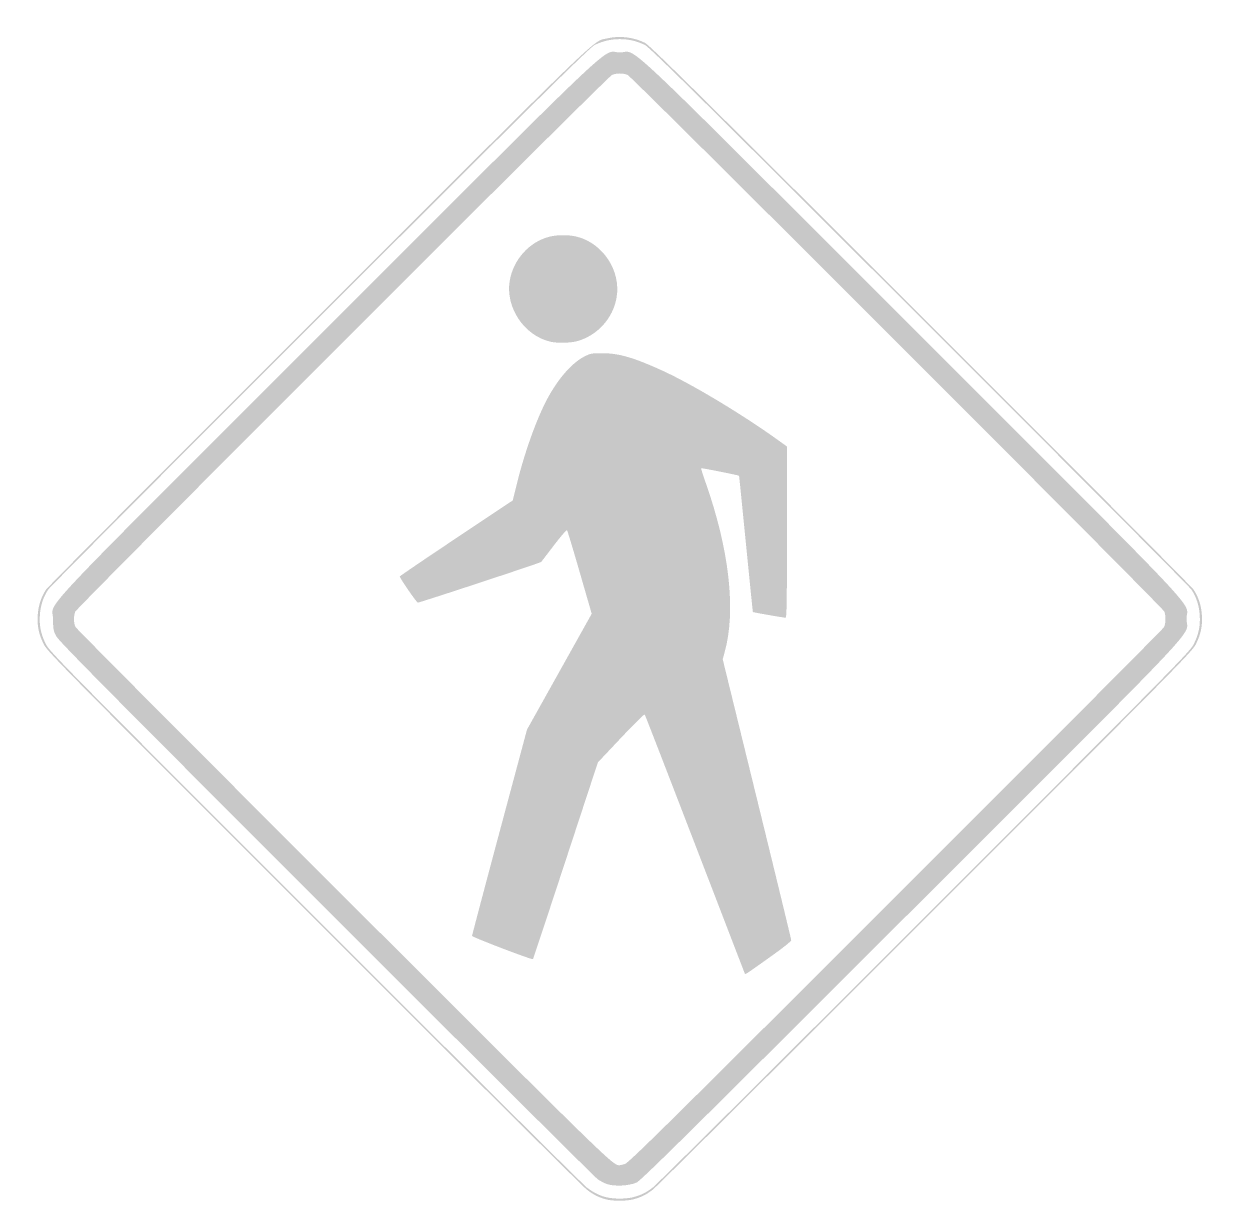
# Model space of a CAD drawing. Header units: inches. Extents: x -26.1 to 26, y -25.5 to 26.
import ezdxf

# ---------------------------------------------------------------- set-up
doc = ezdxf.new("R2010")
doc.units = ezdxf.units.IN
doc.header["$MEASUREMENT"] = 0

msp = doc.modelspace()

# ---------------------------------------------------------------- hatches: boundary and pattern name
h = msp.add_hatch(color=7)
edge = h.paths.add_edge_path()
edge.add_spline(control_points=[(-0.565, -24.72), (-0.682, -24.678), (-0.862, -24.584), (-0.966, -24.511), (-1.07, -24.438), (-6.409, -19.121), (-12.83, -12.696), (-22.441, -3.078), (-24.528, -0.968), (-24.638, -0.754), (-24.759, -0.52), (-24.772, -0.449), (-24.772, -0.024), (-24.772, 0.833), (-26.051, -0.528), (-12.761, 12.761), (0.5, 26.023), (-0.829, 24.772), (0, 24.772), (0.829, 24.772), (-0.5, 26.023), (12.761, 12.761), (26.024, -0.501), (24.772, 0.829), (24.772, -0.001), (24.772, -0.836), (26.014, 0.483), (12.718, -12.804), (2.983, -22.532), (0.926, -24.565), (0.731, -24.656), (0.419, -24.8), (-0.252, -24.834), (-0.565, -24.72)], knot_values=[0, 0, 0, 0, 1, 1, 1, 2, 2, 2, 3, 3, 3, 4, 4, 4, 5, 5, 5, 6, 6, 6, 7, 7, 7, 8, 8, 8, 9, 9, 9, 10, 10, 10, 11, 11, 11, 11], degree=3, periodic=0)
edge = h.paths.add_edge_path(flags=0)
edge.add_spline(control_points=[(0.212, -23.849), (0.377, -23.805), (1.88, -22.32), (12.059, -12.147), (18.471, -5.738), (23.748, -0.438), (23.785, -0.368), (23.865, -0.218), (23.874, 0.126), (23.804, 0.315), (23.741, 0.484), (0.549, 23.687), (0.346, 23.783), (0.156, 23.873), (-0.156, 23.873), (-0.346, 23.783), (-0.557, 23.682), (-23.741, 0.484), (-23.807, 0.306), (-23.882, 0.107), (-23.874, -0.201), (-23.789, -0.36), (-23.75, -0.434), (-18.481, -5.73), (-12.08, -12.129), (-0.412, -23.794), (-0.318, -23.887), (-0.024, -23.898), (0.002, -23.899), (0.108, -23.877), (0.212, -23.849)], knot_values=[0, 0, 0, 0, 1, 1, 1, 2, 2, 2, 3, 3, 3, 4, 4, 4, 5, 5, 5, 6, 6, 6, 7, 7, 7, 8, 8, 8, 9, 9, 9, 10, 10, 10, 10], degree=3, periodic=0)
h = msp.add_hatch(color=7)
edge = h.paths.add_edge_path()
edge.add_spline(control_points=[(-0.613, -25.389), (-0.949, -25.292), (-1.141, -25.194), (-1.441, -24.967), (-1.595, -24.85), (-6.963, -19.508), (-13.37, -13.096), (-24.591, -1.867), (-25.026, -1.425), (-25.187, -1.097), (-25.403, -0.657), (-25.474, -0.308), (-25.443, 0.165), (-25.416, 0.582), (-25.293, 0.959), (-25.08, 1.278), (-25.004, 1.392), (-19.632, 6.792), (-13.142, 13.278), (-0.461, 25.952), (-1.212, 25.23), (-0.555, 25.385), (-0.006, 25.514), (0.589, 25.445), (1.097, 25.193), (1.299, 25.092), (3.486, 22.929), (13.142, 13.278), (19.632, 6.792), (25.004, 1.392), (25.08, 1.278), (25.293, 0.959), (25.416, 0.582), (25.443, 0.165), (25.474, -0.308), (25.403, -0.657), (25.187, -1.097), (25.026, -1.425), (24.589, -1.869), (13.37, -13.096), (6.963, -19.508), (1.595, -24.85), (1.441, -24.967), (1.137, -25.198), (0.951, -25.29), (0.589, -25.39), (0.297, -25.47), (-0.33, -25.47), (-0.613, -25.389)], knot_values=[0, 0, 0, 0, 1, 1, 1, 2, 2, 2, 3, 3, 3, 4, 4, 4, 5, 5, 5, 6, 6, 6, 7, 7, 7, 8, 8, 8, 9, 9, 9, 10, 10, 10, 11, 11, 11, 12, 12, 12, 13, 13, 13, 14, 14, 14, 15, 15, 15, 16, 16, 16, 16], degree=3, periodic=0)
edge = h.paths.add_edge_path(flags=0)
edge.add_spline(control_points=[(0.589, -25.295), (0.951, -25.195), (1.137, -25.103), (1.441, -24.873), (1.595, -24.756), (6.942, -19.435), (13.323, -13.049), (24.496, -1.867), (24.931, -1.425), (25.093, -1.097), (25.309, -0.657), (25.379, -0.308), (25.349, 0.165), (25.322, 0.582), (25.199, 0.959), (24.986, 1.278), (24.909, 1.392), (19.559, 6.77), (13.095, 13.23), (3.477, 22.843), (1.299, 24.998), (1.097, 25.098), (0.414, 25.438), (-0.414, 25.438), (-1.097, 25.098), (-1.299, 24.998), (-3.477, 22.843), (-13.095, 13.23), (-19.559, 6.77), (-24.909, 1.392), (-24.986, 1.278), (-25.199, 0.959), (-25.322, 0.582), (-25.349, 0.165), (-25.379, -0.308), (-25.309, -0.657), (-25.093, -1.097), (-24.932, -1.425), (-24.498, -1.866), (-13.323, -13.049), (-6.942, -19.435), (-1.595, -24.756), (-1.441, -24.872), (-0.976, -25.225), (-0.6, -25.354), (-0.024, -25.358), (0.184, -25.359), (0.46, -25.331), (0.589, -25.295)], knot_values=[0, 0, 0, 0, 1, 1, 1, 2, 2, 2, 3, 3, 3, 4, 4, 4, 5, 5, 5, 6, 6, 6, 7, 7, 7, 8, 8, 8, 9, 9, 9, 10, 10, 10, 11, 11, 11, 12, 12, 12, 13, 13, 13, 14, 14, 14, 15, 15, 15, 16, 16, 16, 16], degree=3, periodic=0)
h = msp.add_hatch(color=7)
edge = h.paths.add_edge_path()
edge.add_spline(control_points=[(-3.035, 12.12), (-4.188, 12.391), (-5.008, 13.623), (-4.811, 14.788), (-4.655, 15.71), (-3.962, 16.481), (-3.086, 16.71), (-2.732, 16.802), (-2.218, 16.802), (-1.864, 16.71), (-0.723, 16.413), (0.056, 15.214), (-0.14, 14.056), (-0.295, 13.137), (-0.989, 12.377), (-1.892, 12.136), (-2.172, 12.062), (-2.751, 12.054), (-3.035, 12.12)], knot_values=[0, 0, 0, 0, 1, 1, 1, 2, 2, 2, 3, 3, 3, 4, 4, 4, 5, 5, 5, 6, 6, 6, 6], degree=3, periodic=0)
h = msp.add_hatch(color=7)
edge = h.paths.add_edge_path()
edge.add_spline(control_points=[(5.456, -15.497), (2.027, -6.581), (1.112, -4.212), (1.085, -4.182), (1.067, -4.161), (0.6, -4.625), (0.047, -5.213)], knot_values=[0, 0, 0, 0, 1, 1, 1, 2, 2, 2, 2], degree=3, periodic=0)
edge.add_line((0.047, -5.213), (-0.959, -6.281))
edge.add_line((-0.959, -6.281), (-2.37, -10.577))
edge.add_spline(control_points=[(-2.37, -10.577), (-3.146, -12.94), (-3.787, -14.879), (-3.794, -14.886), (-3.83, -14.926), (-6.458, -13.922), (-6.458, -13.869), (-6.458, -13.835), (-5.918, -11.791), (-5.258, -9.326)], knot_values=[0, 0, 0, 0, 1, 1, 1, 2, 2, 2, 3, 3, 3, 3], degree=3, periodic=0)
edge.add_line((-5.258, -9.326), (-4.057, -4.845))
edge.add_line((-4.057, -4.845), (-2.643, -2.312))
edge.add_line((-2.643, -2.312), (-1.228, 0.221))
edge.add_line((-1.228, 0.221), (-1.751, 2.032))
edge.add_spline(control_points=[(-1.751, 2.032), (-2.039, 3.027), (-2.289, 3.859), (-2.308, 3.879), (-2.327, 3.9), (-2.582, 3.603), (-2.875, 3.22), (-3.168, 2.836), (-3.421, 2.506), (-3.438, 2.487), (-3.474, 2.446), (-8.745, 0.707), (-8.829, 0.708), (-8.881, 0.709), (-9.617, 1.777), (-9.617, 1.852), (-9.617, 1.87), (-8.506, 2.626), (-7.148, 3.531)], knot_values=[0, 0, 0, 0, 1, 1, 1, 2, 2, 2, 3, 3, 3, 4, 4, 4, 5, 5, 5, 6, 6, 6, 6], degree=3, periodic=0)
edge.add_line((-7.148, 3.531), (-4.68, 5.177))
edge.add_line((-4.68, 5.177), (-4.502, 5.9))
edge.add_spline(control_points=[(-4.502, 5.9), (-4.161, 7.284), (-3.639, 8.742), (-3.172, 9.617), (-2.693, 10.513), (-2.075, 11.215), (-1.528, 11.483), (-1.272, 11.609), (-1.208, 11.62), (-0.754, 11.617), (-0.033, 11.613), (0.598, 11.43), (1.849, 10.861), (3.131, 10.278), (5.353, 8.944), (6.918, 7.816)], knot_values=[0, 0, 0, 0, 1, 1, 1, 2, 2, 2, 3, 3, 3, 4, 4, 4, 5, 5, 5, 5], degree=3, periodic=0)
edge.add_line((6.918, 7.816), (7.307, 7.536))
edge.add_line((7.307, 7.536), (7.307, 3.792))
edge.add_spline(control_points=[(7.307, 3.792), (7.307, 0.788), (7.295, 0.047), (7.247, 0.047), (7.175, 0.047), (5.831, 0.281), (5.817, 0.296), (5.812, 0.302), (5.676, 1.643), (5.514, 3.276), (5.353, 4.91), (5.217, 6.251), (5.212, 6.257), (5.192, 6.281), (3.571, 6.604), (3.555, 6.587), (3.545, 6.577), (3.633, 6.296), (3.751, 5.961), (4.788, 3.02), (5.088, 0.346), (4.583, -1.461)], knot_values=[0, 0, 0, 0, 1, 1, 1, 2, 2, 2, 3, 3, 3, 4, 4, 4, 5, 5, 5, 6, 6, 6, 7, 7, 7, 7], degree=3, periodic=0)
edge.add_line((4.583, -1.461), (4.498, -1.768))
edge.add_line((4.498, -1.768), (5.994, -7.872))
edge.add_spline(control_points=[(5.994, -7.872), (6.817, -11.23), (7.492, -14.012), (7.493, -14.055), (7.494, -14.105), (7.142, -14.384), (6.544, -14.81), (5.407, -15.618), (5.483, -15.569), (5.456, -15.497)], knot_values=[0, 0, 0, 0, 1, 1, 1, 2, 2, 2, 3, 3, 3, 3], degree=3, periodic=0)

doc.saveas('drawing.dxf')
